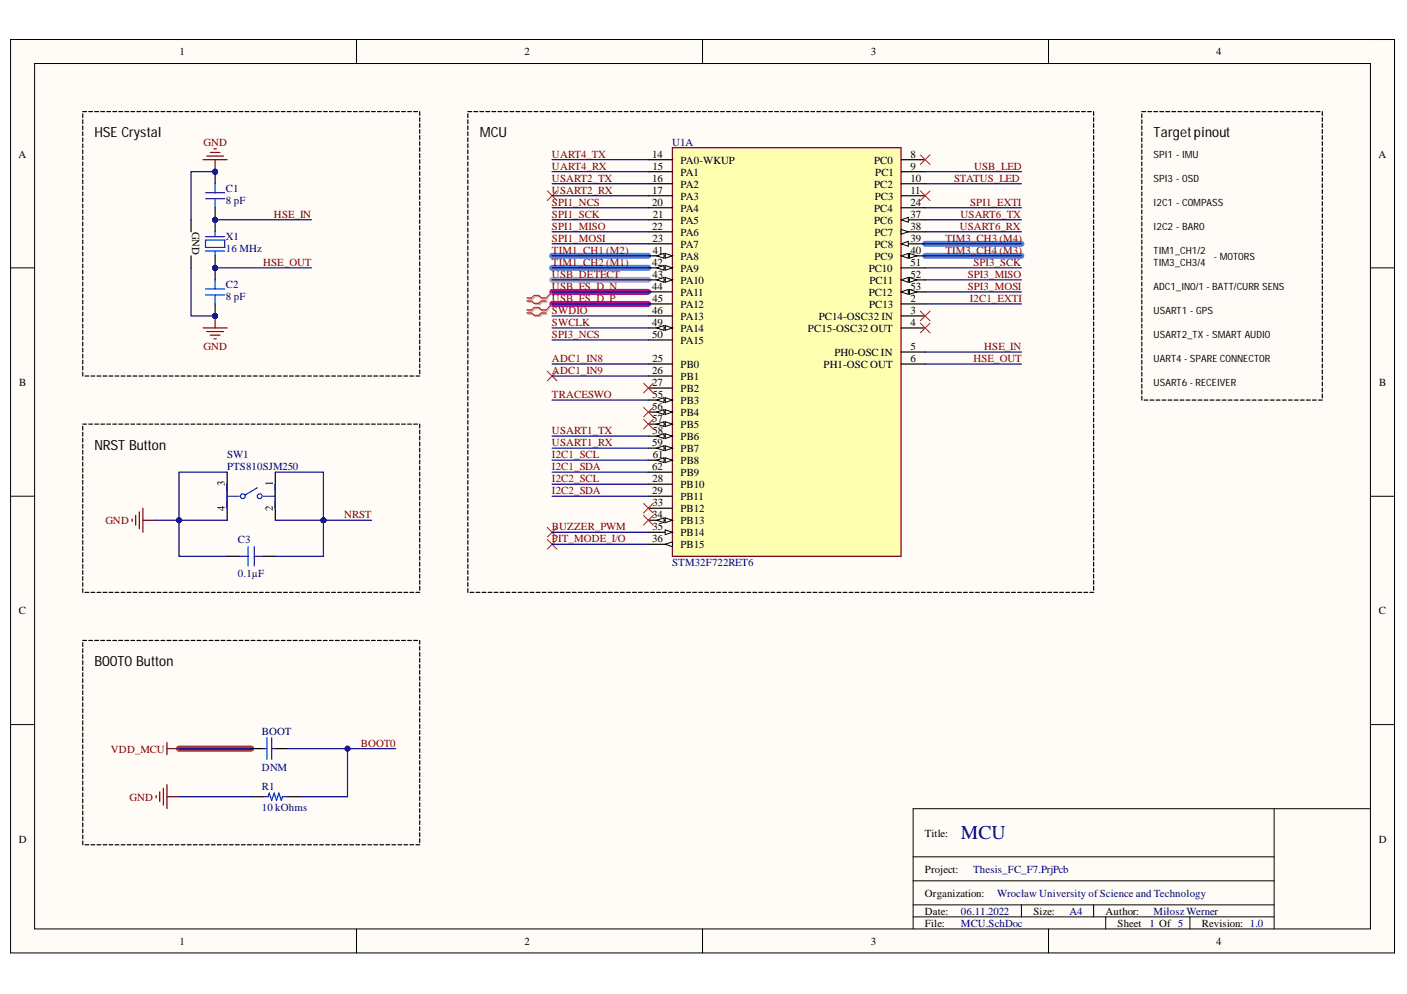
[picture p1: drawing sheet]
<svg xmlns="http://www.w3.org/2000/svg" width="297mm" height="210mm" viewBox="0 0 297 210" stroke-linecap="round" stroke-linejoin="round" font-family="sans-serif">
<defs><g id="words">
<text font-size="4.1" fill="#000080" x="202.9" y="177.2">MCU</text>
<g font-size="3">
<text x="20" y="29">HSE Crystal</text>
<text x="101.3" y="29">MCU</text>
<text x="243.6" y="29">Target pinout</text>
<text x="20" y="95">NRST Button</text>
<text x="20" y="140.7">BOOT0 Button</text>
</g>
<g font-size="2.3">
<text x="37.9" y="11.6">1</text>
<text x="110.7" y="11.6">2</text>
<text x="183.9" y="11.6">3</text>
<text x="256.7" y="11.6">4</text>
<text x="3.9" y="33.3">A</text>
<text x="137.7" y="33.3">14</text>
<text x="137.8" y="35.8">15</text>
<text x="143.7" y="34.5">PA0-WKUP</text>
<text x="184.5" y="34.5">PC0</text>
<text x="192.2" y="33.3">8</text>
<text x="192.2" y="35.8">9</text>
<text x="291" y="33.3">A</text>
<text x="137.7" y="38.3">16</text>
<text x="137.7" y="40.9">17</text>
<text x="143.7" y="37.1">PA1</text>
<text x="143.7" y="39.6">PA2</text>
<text x="184.5" y="39.6">PC2</text>
<text x="184.8" y="37.1">PC1</text>
<text x="192.2" y="38.3">10</text>
<text x="192.2" y="40.9">11</text>
<text x="137.7" y="43.4">20</text>
<text x="137.8" y="46">21</text>
<text x="143.7" y="42.1">PA3</text>
<text x="143.7" y="44.7">PA4</text>
<text x="143.7" y="47.2">PA5</text>
<text x="184.5" y="44.7">PC4</text>
<text x="184.5" y="47.2">PC6</text>
<text x="184.7" y="42.1">PC3</text>
<text x="192.2" y="43.4">24</text>
<text x="192.2" y="46">37</text>
<text x="40.6" y="48.9" transform="rotate(90 40.6 48.9)">GND</text>
<text x="137.7" y="48.5">22</text>
<text x="137.8" y="51">23</text>
<text x="137.8" y="53.6">41</text>
<text x="143.7" y="49.8">PA6</text>
<text x="143.7" y="52.3">PA7</text>
<text x="184.6" y="49.8">PC7</text>
<text x="184.6" y="52.3">PC8</text>
<text x="192.2" y="48.5">38</text>
<text x="192.2" y="51">39</text>
<text x="192.2" y="53.6">40</text>
<text x="137.7" y="56.1">42</text>
<text x="137.8" y="58.6">43</text>
<text x="143.7" y="54.8">PA8</text>
<text x="143.7" y="57.4">PA9</text>
<text x="143.7" y="59.9">PA10</text>
<text x="183.4" y="57.4">PC10</text>
<text x="183.6" y="59.9">PC11</text>
<text x="184.6" y="54.8">PC9</text>
<text x="192.2" y="56.1">51</text>
<text x="192.2" y="58.6">52</text>
<text x="137.7" y="61.2">44</text>
<text x="137.8" y="63.7">45</text>
<text x="143.7" y="62.4">PA11</text>
<text x="143.7" y="65">PA12</text>
<text x="183.4" y="62.4">PC12</text>
<text x="183.5" y="65">PC13</text>
<text x="192.2" y="61.2">53</text>
<text x="192.2" y="63.7">2</text>
<text x="137.7" y="66.2">46</text>
<text x="137.7" y="68.8">49</text>
<text x="137.7" y="71.3">50</text>
<text x="143.7" y="67.5">PA13</text>
<text x="143.7" y="70">PA14</text>
<text x="170.6" y="70">PC15-OSC32 OUT</text>
<text x="172.9" y="67.5">PC14-OSC32 IN</text>
<text x="192.2" y="66.2">3</text>
<text x="192.2" y="68.8">4</text>
<text x="137.8" y="76.4">25</text>
<text x="143.7" y="72.6">PA15</text>
<text x="143.7" y="77.6">PB0</text>
<text x="173.9" y="77.6">PH1-OSC OUT</text>
<text x="176.2" y="75.1">PH0-OSC IN</text>
<text x="192.2" y="73.8">5</text>
<text x="192.2" y="76.4">6</text>
<text x="4.1" y="81.4">B</text>
<text x="137.7" y="78.9">26</text>
<text x="137.7" y="81.4">27</text>
<text x="137.8" y="84">55</text>
<text x="143.7" y="80.2">PB1</text>
<text x="143.7" y="82.7">PB2</text>
<text x="291.2" y="81.4">B</text>
<text x="137.7" y="86.5">56</text>
<text x="137.7" y="89.1">57</text>
<text x="143.7" y="85.2">PB3</text>
<text x="143.7" y="87.8">PB4</text>
<text x="137.7" y="94.2">59</text>
<text x="137.8" y="91.7">58</text>
<text x="143.7" y="90.4">PB5</text>
<text x="143.7" y="92.9">PB6</text>
<text x="143.7" y="95.5">PB7</text>
<text x="137.7" y="99.3">62</text>
<text x="137.8" y="101.8">28</text>
<text x="137.8" y="96.7">61</text>
<text x="143.7" y="98">PB8</text>
<text x="143.7" y="100.5">PB9</text>
<text x="47.4" y="107.9" transform="rotate(-90 47.4 107.9)">4</text>
<text x="47.4" y="102.7" transform="rotate(-90 47.4 102.7)">3</text>
<text x="57.6" y="107.9" transform="rotate(-90 57.6 107.9)">2</text>
<text x="57.6" y="102.7" transform="rotate(-90 57.6 102.7)">1</text>
<text x="137.7" y="104.3">29</text>
<text x="137.8" y="106.9">33</text>
<text x="143.7" y="103.1">PB10</text>
<text x="143.7" y="105.6">PB11</text>
<text x="137.7" y="109.4">34</text>
<text x="137.8" y="111.9">35</text>
<text x="143.7" y="108.1">PB12</text>
<text x="143.7" y="110.7">PB13</text>
<text x="143.7" y="113.2">PB14</text>
<text x="137.7" y="114.5">36</text>
<text x="143.7" y="115.7">PB15</text>
<text x="4" y="129.7">C</text>
<text x="291.1" y="129.7">C</text>
<text x="4" y="177.9">D</text>
<text x="195.3" y="176.6">Title:</text>
<text x="291.1" y="177.9">D</text>
<text x="195.3" y="184.3">Project:</text>
<text x="195.3" y="189.3">Organization:</text>
<text x="195.3" y="193.1">Date:</text>
<text x="195.3" y="195.7">File:</text>
<text x="218.2" y="193.1">Size:</text>
<text x="233.4" y="193.1">Author:</text>
<text x="235.9" y="195.7">Sheet</text>
<text x="253.7" y="195.7">Revision: 1.0</text>
<text x="37.9" y="199.5">1</text>
<text x="110.7" y="199.5">2</text>
<text x="183.9" y="199.5">3</text>
<text x="256.7" y="199.5">4</text>
</g>
<g font-size="2.3" fill="#800000">
<text x="43" y="30.7">GND</text>
<text x="116.5" y="35.8">UART4_RX</text>
<text x="116.5" y="33.3">UART4_TX</text>
<text x="205.7" y="35.8">USB_LED</text>
<text x="116.5" y="40.9">USART2_RX</text>
<text x="116.5" y="38.3">USART2_TX</text>
<text x="201.4" y="38.3">STATUS_LED</text>
<text x="57.8" y="46">HSE_IN</text>
<text x="116.5" y="46">SPI1_SCK</text>
<text x="116.5" y="43.4">SPI1_NCS</text>
<text x="202.8" y="46">USART6_TX</text>
<text x="204.8" y="43.4">SPI1_EXTI</text>
<text x="116.5" y="53.6">TIM1_CH1 (M2)</text>
<text x="116.5" y="51">SPI1_MOSI</text>
<text x="116.5" y="48.5">SPI1_MISO</text>
<text x="199.6" y="51">TIM3_CH3 (M4)</text>
<text x="199.6" y="53.6">TIM3_CH4 (M3)</text>
<text x="202.6" y="48.5">USART6_RX</text>
<text x="55.6" y="56.1">HSE_OUT</text>
<text x="116.5" y="56.1">TIM1_CH2 (M1)</text>
<text x="116.5" y="58.6">USB_DETECT</text>
<text x="204.3" y="58.6">SPI3_MISO</text>
<text x="205.5" y="56.1">SPI3_SCK</text>
<text x="116.5" y="63.7">USB_FS_D_P</text>
<text x="116.5" y="61.2">USB_FS_D_N</text>
<text x="204.3" y="61.2">SPI3_MOSI</text>
<text x="204.7" y="63.7">I2C1_EXTI</text>
<text x="116.5" y="71.3">SPI3_NCS</text>
<text x="116.5" y="68.8">SWCLK</text>
<text x="116.5" y="66.2">SWDIO</text>
<text x="43" y="73.8">GND</text>
<text x="116.5" y="76.4">ADC1_IN8</text>
<text x="205.5" y="76.4">HSE_OUT</text>
<text x="207.8" y="73.8">HSE_IN</text>
<text x="116.5" y="84">TRACESWO</text>
<text x="116.5" y="78.9">ADC1_IN9</text>
<text x="116.5" y="94.2">USART1_RX</text>
<text x="116.5" y="91.7">USART1_TX</text>
<text x="116.5" y="99.3">I2C1_SDA</text>
<text x="116.5" y="96.7">I2C1_SCL</text>
<text x="116.5" y="101.8">I2C2_SCL</text>
<text x="116.5" y="104.3">I2C2_SDA</text>
<text x="22.2" y="110.7">GND</text>
<text x="72.6" y="109.4">NRST</text>
<text x="116.5" y="111.9">BUZZER_PWM</text>
<text x="116.5" y="114.5">PIT_MODE_I/O</text>
<text x="23.4" y="158.9">VDD_MCU</text>
<text x="76.2" y="157.6">BOOT0</text>
<text x="27.3" y="169">GND</text>
</g>
<g font-size="2.3" fill="#000080">
<text x="141.9" y="30.7">U1A</text>
<text x="47.7" y="40.6">C1</text>
<text x="47.7" y="43.2">8 pF</text>
<text x="47.7" y="50.8">X1</text>
<text x="47.7" y="53.3">16 MHz</text>
<text x="47.7" y="63.4">8 pF</text>
<text x="47.7" y="60.9">C2</text>
<text x="48" y="96.7">SW1</text>
<text x="48" y="99.3">PTS810SJM250</text>
<text x="50.2" y="114.7">C3</text>
<text x="141.9" y="119.5">STM32F722RET6</text>
<text x="50.2" y="121.8">0.1µF</text>
<text x="55.3" y="155.1">BOOT</text>
<text x="55.3" y="166.8">R1</text>
<text x="55.3" y="162.7">DNM</text>
<text x="55.3" y="171.3">10 kOhms</text>
<text x="205.4" y="184.3">Thesis_FC_F7.PrjPcb</text>
<text x="210.5" y="189.3">Wrocław University ofScience and Technology</text>
<text x="202.9" y="193.1">06.11.2022</text>
<text x="202.9" y="195.7">MCU.SchDoc</text>
<text x="225.8" y="193.1">A4</text>
<text x="242.7" y="195.7">1 Of 5</text>
<text x="243.6" y="193.1">Miłosz Werner</text>
</g>
<g font-size="2.1">
<text x="243.6" y="33.3">SPI1 - IMU</text>
<text x="243.6" y="38.3">SPI3 - OSD</text>
<text x="243.6" y="43.4">I2C1 - COMPASS</text>
<text x="243.6" y="53.6">TIM1_CH1/2</text>
<text x="243.6" y="48.5">I2C2 - BARO</text>
<text x="243.6" y="56.1">TIM3_CH3/4</text>
<text x="256.2" y="54.8">- MOTORS</text>
<text x="243.6" y="61.2">ADC1_IN0/1 - BATT/CURR SENS</text>
<text x="243.6" y="66.2">USART1 - GPS</text>
<text x="243.6" y="71.3">USART2_TX - SMART AUDIO</text>
<text x="243.6" y="76.4">UART4 - SPARE CONNECTOR</text>
<text x="243.6" y="81.5">USART6 - RECEIVER</text>
</g>
</g></defs>
<path d="M2.2 8.3h292.2v192.9h-292.2z" fill-rule="evenodd" fill="#fffcf8"/>
<path d="M2.2 8.3h292.2v192.9h-292.2z" fill="none" stroke="#000" stroke-width=".21"/>
<path d="M7.3 13.4h282v182.8h-282z" fill-rule="evenodd" fill="#fffcf8"/>
<g fill="none" stroke="#000" stroke-width=".21">
<path d="M2.2 8.3h5.1M7.3 13.4h282v182.8h-282zM75.3 8.3v5.1M148.3 8.3v5.1M221.4 8.3v5.1M289.3 8.3h5.1v5.1M2.2 56.6h5.1M289.3 56.6h5.1M2.2 104.8h5.1M289.3 104.8h5.1M2.2 153h5.1M289.3 153h5.1"/>
<path d="M269 170.8v25.4M289.3 170.8h-96.5v25.4M75.3 196.2v5M148.3 196.2v5M192.8 191.1h76.2M192.8 193.6h76.2M192.8 180.9h76.2M192.8 186h76.2M215.6 191.1v2.5M221.4 196.2v5M230.9 191.1v2.5M233.4 193.6v2.6"/>
<path d="M251.2 193.6v2.6M294.4 196.2v5"/>
</g>
<path d="M37.8 158.1h15.2" fill="none" stroke="#f00" stroke-width="1.3"/>
<path d="M116.6 64.2h20.3M116.6 61.6h20.3" fill="none" stroke="#90f" stroke-width="1.3"/>
<path d="M116.6 56.6h20.3M116.6 54h20.3M195.3 54h20.3M195.3 51.5h20.3" fill="none" stroke="#4a86e8" stroke-width="1.3"/>
<path d="M116.6 59.1h20.3" fill="none" stroke="#b4a7d6" stroke-width="1.3"/>
<path d="M142 31.2h48.2v86.3h-48.2z" fill-rule="evenodd" fill="#ffffb0"/>
<path d="M142 31.2h48.2v86.3h-48.2z" fill="none" stroke="#800000" stroke-width=".25"/>
<path d="M190.2 33.7h5.1M190.2 36.3h5.1M190.2 38.8h5.1M190.2 41.3h5.1M190.2 43.9h5.1M190.2 46.4h5.1" fill="none" stroke="#000" stroke-width=".25"/>
<path d="M190.2 46.4l1.6-.5v1z" fill="#f8fcff"/>
<path d="M190.2 46.4l1.6-.5v1z" fill="none" stroke="#000" stroke-width=".21"/>
<path d="M190.2 48.9h5.1" fill="none" stroke="#000" stroke-width=".25"/>
<path d="M190.2 48.4l1.6 .5-1.6 .6z" fill="#f8fcff"/>
<path d="M190.2 48.4l1.6 .5-1.6 .6z" fill="none" stroke="#000" stroke-width=".21"/>
<path d="M190.2 51.5h5.1" fill="none" stroke="#000" stroke-width=".25"/>
<path d="M190.2 51.5l1.6-.5v1z" fill="#f8fcff"/>
<path d="M190.2 51.5l1.6-.5v1z" fill="none" stroke="#000" stroke-width=".21"/>
<path d="M190.2 54h5.1" fill="none" stroke="#000" stroke-width=".25"/>
<path d="M190.2 54l1.6-.5v1z" fill="#f8fcff"/>
<path d="M190.2 54l1.6-.5v1z" fill="none" stroke="#000" stroke-width=".21"/>
<path d="M192 53.5l1.5 .5-1.5 .5z" fill="#f8fcff"/>
<path d="M192 53.5l1.5 .5-1.5 .5z" fill="none" stroke="#000" stroke-width=".21"/>
<path d="M190.2 56.6h5.1M190.2 59.1h5.1" fill="none" stroke="#000" stroke-width=".25"/>
<path d="M190.2 59.1l1.6-.5v1z" fill="#f8fcff"/>
<path d="M190.2 59.1l1.6-.5v1z" fill="none" stroke="#000" stroke-width=".21"/>
<path d="M192 58.6l1.5 .5-1.5 .5z" fill="#f8fcff"/>
<path d="M192 58.6l1.5 .5-1.5 .5z" fill="none" stroke="#000" stroke-width=".21"/>
<path d="M190.2 61.6h5.1" fill="none" stroke="#000" stroke-width=".25"/>
<path d="M190.2 61.6l1.6-.5v1.1z" fill="#f8fcff"/>
<path d="M190.2 61.6l1.6-.5v1.1z" fill="none" stroke="#000" stroke-width=".21"/>
<path d="M192 61.1l1.5 .5-1.5 .6z" fill="#f8fcff"/>
<path d="M192 61.1l1.5 .5-1.5 .6z" fill="none" stroke="#000" stroke-width=".21"/>
<g fill="none" stroke="#000" stroke-width=".25">
<path d="M136.9 33.7h5.1M136.9 36.3h5.1M136.9 38.8h5.1M136.9 41.3h5.1M136.9 43.9h5.1M136.9 46.4h5.1M136.9 48.9h5.1M136.9 51.5h5.1M136.9 54h5.1M190.2 64.2h5.1M190.2 66.7h5.1M190.2 69.3h5.1"/>
<path d="M190.2 74.3h5.1M190.2 76.9h5.1"/>
</g>
<path d="M140.4 53.5l1.6 .5-1.6 .5z" fill="#f8fcff"/>
<path d="M140.4 53.5l1.6 .5-1.6 .5z" fill="none" stroke="#000" stroke-width=".21"/>
<path d="M138.7 54l1.5-.5v1z" fill="#f8fcff"/>
<path d="M138.7 54l1.5-.5v1z" fill="none" stroke="#000" stroke-width=".21"/>
<path d="M136.9 56.6h5.1" fill="none" stroke="#000" stroke-width=".25"/>
<path d="M140.4 56.1l1.6 .5-1.6 .5z" fill="#f8fcff"/>
<path d="M140.4 56.1l1.6 .5-1.6 .5z" fill="none" stroke="#000" stroke-width=".21"/>
<path d="M138.7 56.6l1.5-.5v1z" fill="#f8fcff"/>
<path d="M138.7 56.6l1.5-.5v1z" fill="none" stroke="#000" stroke-width=".21"/>
<path d="M136.9 59.1h5.1" fill="none" stroke="#000" stroke-width=".25"/>
<path d="M140.4 58.6l1.6 .5-1.6 .5z" fill="#f8fcff"/>
<path d="M140.4 58.6l1.6 .5-1.6 .5z" fill="none" stroke="#000" stroke-width=".21"/>
<path d="M138.7 59.1l1.5-.5v1z" fill="#f8fcff"/>
<path d="M138.7 59.1l1.5-.5v1z" fill="none" stroke="#000" stroke-width=".21"/>
<path d="M136.9 61.6h5.1M136.9 64.2h5.1M136.9 66.7h5.1M136.9 69.3h5.1" fill="none" stroke="#000" stroke-width=".25"/>
<path d="M140.4 68.7l1.6 .6-1.6 .5z" fill="#f8fcff"/>
<path d="M140.4 68.7l1.6 .6-1.6 .5z" fill="none" stroke="#000" stroke-width=".21"/>
<path d="M138.7 69.3l1.5-.6v1.1z" fill="#f8fcff"/>
<path d="M138.7 69.3l1.5-.6v1.1z" fill="none" stroke="#000" stroke-width=".21"/>
<path d="M136.9 71.8h5.1M136.9 76.9h5.1M136.9 79.4h5.1M136.9 81.9h5.1M136.9 84.5h5.1" fill="none" stroke="#000" stroke-width=".25"/>
<path d="M140.4 84l1.6 .5-1.6 .5z" fill="#f8fcff"/>
<path d="M140.4 84l1.6 .5-1.6 .5z" fill="none" stroke="#000" stroke-width=".21"/>
<path d="M138.7 84.5l1.5-.5v1z" fill="#f8fcff"/>
<path d="M138.7 84.5l1.5-.5v1z" fill="none" stroke="#000" stroke-width=".21"/>
<path d="M136.9 87h5.1" fill="none" stroke="#000" stroke-width=".25"/>
<path d="M140.4 86.5l1.6 .5-1.6 .5z" fill="#f8fcff"/>
<path d="M140.4 86.5l1.6 .5-1.6 .5z" fill="none" stroke="#000" stroke-width=".21"/>
<path d="M138.7 87l1.5-.5v1z" fill="#f8fcff"/>
<path d="M138.7 87l1.5-.5v1z" fill="none" stroke="#000" stroke-width=".21"/>
<path d="M136.9 89.6h5.1" fill="none" stroke="#000" stroke-width=".25"/>
<path d="M140.4 89l1.6 .6-1.6 .5z" fill="#f8fcff"/>
<path d="M140.4 89l1.6 .6-1.6 .5z" fill="none" stroke="#000" stroke-width=".21"/>
<path d="M138.7 89.6l1.5-.6v1.1z" fill="#f8fcff"/>
<path d="M138.7 89.6l1.5-.6v1.1z" fill="none" stroke="#000" stroke-width=".21"/>
<path d="M136.9 92.1h5.1" fill="none" stroke="#000" stroke-width=".25"/>
<path d="M140.4 91.6l1.6 .5-1.6 .5z" fill="#f8fcff"/>
<path d="M140.4 91.6l1.6 .5-1.6 .5z" fill="none" stroke="#000" stroke-width=".21"/>
<path d="M138.7 92.1l1.5-.5v1z" fill="#f8fcff"/>
<path d="M138.7 92.1l1.5-.5v1z" fill="none" stroke="#000" stroke-width=".21"/>
<path d="M136.9 94.6h5.1" fill="none" stroke="#000" stroke-width=".25"/>
<path d="M140.4 94.1l1.6 .5-1.6 .5z" fill="#f8fcff"/>
<path d="M140.4 94.1l1.6 .5-1.6 .5z" fill="none" stroke="#000" stroke-width=".21"/>
<path d="M138.7 94.6l1.5-.5v1z" fill="#f8fcff"/>
<path d="M138.7 94.6l1.5-.5v1z" fill="none" stroke="#000" stroke-width=".21"/>
<path d="M136.9 97.2h5.1" fill="none" stroke="#000" stroke-width=".25"/>
<path d="M140.4 96.7l1.6 .5-1.6 .5z" fill="#f8fcff"/>
<path d="M140.4 96.7l1.6 .5-1.6 .5z" fill="none" stroke="#000" stroke-width=".21"/>
<path d="M138.7 97.2l1.5-.5v1z" fill="#f8fcff"/>
<path d="M138.7 97.2l1.5-.5v1z" fill="none" stroke="#000" stroke-width=".21"/>
<path d="M136.9 99.7h5.1M136.9 102.2h5.1M136.9 104.8h5.1M136.9 107.3h5.1M136.9 109.9h5.1" fill="none" stroke="#000" stroke-width=".25"/>
<path d="M140.4 109.4l1.6 .5-1.6 .5z" fill="#f8fcff"/>
<path d="M140.4 109.4l1.6 .5-1.6 .5z" fill="none" stroke="#000" stroke-width=".21"/>
<path d="M138.7 109.9l1.5-.5v1z" fill="#f8fcff"/>
<path d="M138.7 109.9l1.5-.5v1z" fill="none" stroke="#000" stroke-width=".21"/>
<path d="M136.9 112.4h5.1" fill="none" stroke="#000" stroke-width=".25"/>
<path d="M140.4 111.9l1.6 .5-1.6 .5z" fill="#f8fcff"/>
<path d="M140.4 111.9l1.6 .5-1.6 .5z" fill="none" stroke="#000" stroke-width=".21"/>
<path d="M136.9 114.9h5.1" fill="none" stroke="#000" stroke-width=".25"/>
<path d="M140.4 114.9l1.6-.5v1z" fill="#f8fcff"/>
<path d="M140.4 114.9l1.6-.5v1z" fill="none" stroke="#000" stroke-width=".21"/>
<circle cx="45.4" cy="46.4" r=".51" fill="#000080"/>
<circle cx="45.4" cy="46.4" r=".51" fill="none" stroke="#000080" stroke-width=".21"/>
<circle cx="45.4" cy="56.6" r=".51" fill="#000080"/>
<circle cx="45.4" cy="56.6" r=".51" fill="none" stroke="#000080" stroke-width=".21"/>
<path d="M45.4 46.4v2.5" fill="none" stroke="#000" stroke-width=".25"/>
<circle cx="45.4" cy="46.4" r=".51" fill="#000080"/>
<circle cx="45.4" cy="46.4" r=".51" fill="none" stroke="#000080" stroke-width=".21"/>
<path d="M45.4 54v2.6" fill="none" stroke="#000" stroke-width=".25"/>
<circle cx="45.4" cy="56.6" r=".51" fill="#000080"/>
<circle cx="45.4" cy="56.6" r=".51" fill="none" stroke="#000080" stroke-width=".21"/>
<path d="M43.4 53h4M43.4 50h4M43.4 50.7h4v1.5h-4zM45.4 48.9v1.1M45.4 53v1" fill="none" stroke="#00f" stroke-width=".25"/>
<g fill="none" stroke="#000" stroke-width=".25">
<path d="M17.5 24v.8M17.5 25.3v.8M17.5 26.6v.8M17.5 27.8v.8M17.5 29.1v.8M17.5 30.4v.8M17.5 31.7v.7M17.5 32.9v.8M17.5 34.2v.8M17.5 35.5v.8M17.5 36.7v.8M17.5 38v.8"/>
<path d="M17.5 39.3v.8M17.5 23.6h.8M18.7 23.6h.8M20 23.6h.8M21.3 23.6h.8M22.5 23.6h.8M23.8 23.6h.8M25.1 23.6h.8M26.4 23.6h.8M27.6 23.6h.8M28.9 23.6h.8M30.2 23.6h.8"/>
<path d="M31.4 23.6h.8M32.7 23.6h.8M34 23.6h.8M35.3 23.6h.7M36.5 23.6h.8M37.8 23.6h.8M39.1 23.6h.8M40.3 23.6h.8M41.6 23.6h.8M42.9 23.6h.8M44.1 23.6h.8M45.4 23.6h.8"/>
<path d="M46.7 23.6h.8M48 23.6h.7M49.2 23.6h.8M50.5 23.6h.8M51.8 23.6h.8M53 23.6h.8M54.3 23.6h.8M55.6 23.6h.8M56.8 23.6h.8M58.1 23.6h.8M59.4 23.6h.8M60.7 23.6h.8"/>
<path d="M61.9 23.6h.8M63.2 23.6h.8M64.5 23.6h.8M65.7 23.6h.8M67 23.6h.8M68.3 23.6h.8M69.6 23.6h.7M70.8 23.6h.8M72.1 23.6h.8M73.4 23.6h.8M74.6 23.6h.8M75.9 23.6h.8"/>
<path d="M77.2 23.6h.8M78.4 23.6h.8M79.7 23.6h.8M81 23.6h.8M82.3 23.6h.7M83.5 23.6h.8M84.8 23.6h.8M86.1 23.6h.8M87.3 23.6h.8M88.6 23.6v.8M88.6 24.8v.8M88.6 26.1v.8"/>
<path d="M88.6 27.4v.8M88.6 28.6v.8M88.6 29.9v.8M88.6 31.2v.8M88.6 32.4v.8M88.6 33.7v.8M88.6 35v.8M88.6 36.3v.8M88.6 37.5v.8M88.6 38.8v.8M17.5 40.5v.8M17.5 41.8v.8"/>
<path d="M17.5 43.1v.8M17.5 44.4v.7M17.5 45.6v.8M17.5 46.9v.8M17.5 48.2v.7M17.5 49.4v.8M17.5 50.7v.8M17.5 52v.8M17.5 53.2v.8M17.5 54.5v.8M17.5 55.8v.8M17.5 57v.8"/>
<path d="M17.5 58.3v.8M17.5 59.6v.8M40.3 46.4v2.5M40.3 54v2.6M88.6 40.1v.8M88.6 41.3v.8M88.6 42.6v.8M88.6 43.9v.8M88.6 45.1v.8M88.6 46.4v.8M88.6 47.7v.8M88.6 48.9v.8"/>
<path d="M88.6 50.2v.8M88.6 51.5v.8M88.6 52.8v.7M88.6 54v.8M88.6 55.3v.8M88.6 56.6v.8M88.6 57.8v.8M88.6 59.1v.8M17.5 60.8v.8M17.5 62.1v.8M17.5 63.4v.8M17.5 64.7v.7"/>
<path d="M17.5 65.9v.8M17.5 67.2v.8M17.5 68.5v.8M17.5 69.7v.8M17.5 71v.8M17.5 72.3v.8M17.5 73.5v.8M17.5 74.8v.8M17.5 76.1v.8M17.5 77.3v.8M17.5 78.6v.8M17.9 79.4h.8"/>
<path d="M19.2 79.4h.8M20.5 79.4h.8M21.8 79.4h.7M23 79.4h.8M24.3 79.4h.8M25.6 79.4h.8M26.8 79.4h.8M28.1 79.4h.8M29.4 79.4h.8M30.6 79.4h.8M31.9 79.4h.8M33.2 79.4h.8"/>
<path d="M34.5 79.4h.8M35.7 79.4h.8M37 79.4h.8M38.3 79.4h.8M39.5 79.4h.8M40.8 79.4h.8M42.1 79.4h.8M43.4 79.4h.7M44.6 79.4h.8M45.9 79.4h.8M47.2 79.4h.8M48.4 79.4h.8"/>
<path d="M49.7 79.4h.8M51 79.4h.8M52.2 79.4h.8M53.5 79.4h.8M54.8 79.4h.8M56.1 79.4h.7M57.3 79.4h.8M58.6 79.4h.8M59.9 79.4h.8M61.1 79.4h.8M62.4 79.4h.8M63.7 79.4h.8"/>
<path d="M64.9 79.4h.8M66.2 79.4h.8M67.5 79.4h.8M68.8 79.4h.8M70 79.4h.8M71.3 79.4h.8M72.6 79.4h.8M73.8 79.4h.8M75.1 79.4h.8M76.4 79.4h.8M77.6 79.4h.8M78.9 79.4h.8"/>
<path d="M80.2 79.4h.8M81.5 79.4h.8M82.7 79.4h.8M84 79.4h.8M85.3 79.4h.8M86.5 79.4h.8M87.8 79.4h.8M88.6 60.4v.8M88.6 61.6v.8M88.6 62.9v.8M88.6 64.2v.8M88.6 65.4v.8"/>
<path d="M88.6 66.7v.8M88.6 68v.8M88.6 69.3v.7M88.6 70.5v.8M88.6 71.8v.8M88.6 73.1v.8M88.6 74.3v.8M88.6 75.6v.8M88.6 76.9v.8M88.6 78.1v.8"/>
</g>
<path d="M42.9 69.3h5.1M43.6 70h3.6M44.4 70.8h2M45.2 71.5h.5M45.4 66.7v2.6" fill="none" stroke="#800000" stroke-width=".25"/>
<circle cx="45.4" cy="66.7" r=".51" fill="#000080"/>
<circle cx="45.4" cy="66.7" r=".51" fill="none" stroke="#000080" stroke-width=".21"/>
<path d="M42.9 33.7h5.1M43.6 33h3.6M44.4 32.2h2M45.2 31.4h.5M45.4 33.7v2.6" fill="none" stroke="#800000" stroke-width=".25"/>
<circle cx="45.4" cy="36.3" r=".51" fill="#000080"/>
<circle cx="45.4" cy="36.3" r=".51" fill="none" stroke="#000080" stroke-width=".21"/>
<circle cx="45.4" cy="46.4" r=".51" fill="#000080"/>
<circle cx="45.4" cy="46.4" r=".51" fill="none" stroke="#000080" stroke-width=".21"/>
<circle cx="45.4" cy="36.3" r=".51" fill="#000080"/>
<circle cx="45.4" cy="36.3" r=".51" fill="none" stroke="#000080" stroke-width=".21"/>
<path d="M45.4 43.9v2.5" fill="none" stroke="#000" stroke-width=".25"/>
<circle cx="45.4" cy="46.4" r=".51" fill="#000080"/>
<circle cx="45.4" cy="46.4" r=".51" fill="none" stroke="#000080" stroke-width=".21"/>
<path d="M45.4 36.3v2.5" fill="none" stroke="#000" stroke-width=".25"/>
<circle cx="45.4" cy="36.3" r=".51" fill="#000080"/>
<circle cx="45.4" cy="36.3" r=".51" fill="none" stroke="#000080" stroke-width=".21"/>
<path d="M45.4 38.8v1.9M43.4 40.7h4M43.4 42h4M45.4 42v1.9" fill="none" stroke="#00f" stroke-width=".25"/>
<circle cx="45.4" cy="66.7" r=".51" fill="#000080"/>
<circle cx="45.4" cy="66.7" r=".51" fill="none" stroke="#000080" stroke-width=".21"/>
<circle cx="45.4" cy="56.6" r=".51" fill="#000080"/>
<circle cx="45.4" cy="56.6" r=".51" fill="none" stroke="#000080" stroke-width=".21"/>
<path d="M45.4 64.2v2.5" fill="none" stroke="#000" stroke-width=".25"/>
<circle cx="45.4" cy="66.7" r=".51" fill="#000080"/>
<circle cx="45.4" cy="66.7" r=".51" fill="none" stroke="#000080" stroke-width=".21"/>
<path d="M45.4 56.6v2.5" fill="none" stroke="#000" stroke-width=".25"/>
<circle cx="45.4" cy="56.6" r=".51" fill="#000080"/>
<circle cx="45.4" cy="56.6" r=".51" fill="none" stroke="#000080" stroke-width=".21"/>
<g fill="none" stroke="#00f" stroke-width=".25">
<path d="M45.4 59.1v1.9M43.4 61h4M43.4 62.3h4M45.4 62.3v1.9M48 104.8h2.5M48 102.2v5.1M50.5 117.5h1.9M52.4 115.4v4.1M53.7 117.5h1.9M53.7 115.4v4.1M54.3 103l-2.5 1.5M55.6 104.8h2.5"/>
<path d="M58.1 102.2v5.1M55.6 158.1h.7M56.3 155.8v4.6M57.4 158.1h.7M57.4 155.8v4.6M55.6 168.2h1l.2-.7 .6 1.5 .5-1.5 .5 1.5 .5-1.5 .5 1.5 .2-.8h1.1"/>
<circle cx="51.3" cy="104.8" r=".51"/>
<circle cx="54.8" cy="104.8" r=".51"/>
</g>
<g fill="none" stroke="#000" stroke-width=".25">
<path d="M98.8 24v.8M98.8 25.3v.8M98.8 26.6v.8M98.8 27.8v.8M98.8 29.1v.8M98.8 30.4v.8M98.8 31.7v.7M98.8 32.9v.8M98.8 34.2v.8M98.8 35.5v.8M98.8 36.7v.8M98.8 38v.8"/>
<path d="M98.8 39.3v.8M98.8 23.6h.8M100 23.6h.8M101.3 23.6h.8M102.6 23.6h.8M103.8 23.6h.8M105.1 23.6h.8M106.4 23.6h.8M107.7 23.6h.8M108.9 23.6h.8M110.2 23.6h.8M111.5 23.6h.8"/>
<path d="M112.7 23.6h.8M114 23.6h.8M115.3 23.6h.8M116.6 23.6h.7M117.8 23.6h.8M119.1 23.6h.8M120.4 23.6h.8M121.6 23.6h.8M122.9 23.6h.8M124.2 23.6h.8M125.4 23.6h.8M126.7 23.6h.8"/>
<path d="M128 23.6h.8M129.3 23.6h.7M130.5 23.6h.8M131.8 23.6h.8M133.1 23.6h.8M134.3 23.6h.8M135.6 23.6h.8M136.9 23.6h.8M138.1 23.6h.8M139.4 23.6h.8M140.7 23.6h.8M142 23.6h.8"/>
<path d="M143.2 23.6h.8M144.5 23.6h.8M145.8 23.6h.8M147 23.6h.8M148.3 23.6h.8M149.6 23.6h.8M150.8 23.6h.8M152.1 23.6h.8M153.4 23.6h.8M154.7 23.6h.8M155.9 23.6h.8M157.2 23.6h.8"/>
<path d="M158.5 23.6h.8M159.7 23.6h.8M161 23.6h.8M162.3 23.6h.8M163.6 23.6h.7M164.8 23.6h.8M166.1 23.6h.8M167.4 23.6h.8M168.6 23.6h.8M169.9 23.6h.8M171.2 23.6h.8M172.4 23.6h.8"/>
<path d="M173.7 23.6h.8M175 23.6h.8M176.3 23.6h.8M177.5 23.6h.8M178.8 23.6h.8M180.1 23.6h.8M181.3 23.6h.8M182.6 23.6h.8M183.9 23.6h.8M185.2 23.6h.7M186.4 23.6h.8M187.7 23.6h.8"/>
<path d="M189 23.6h.8M190.2 23.6h.8M191.5 23.6h.8M192.8 23.6h.8M194 23.6h.8M195.3 23.6h.8M196.6 23.6h.8M197.9 23.6h.8M199.1 23.6h.8M200.4 23.6h.8M201.7 23.6h.8M202.9 23.6h.8"/>
<path d="M204.2 23.6h.8M205.5 23.6h.8M206.7 23.6h.8M208 23.6h.8M209.3 23.6h.8M210.6 23.6h.8M211.8 23.6h.8M213.1 23.6h.8M214.4 23.6h.8M215.6 23.6h.8M216.9 23.6h.8M218.2 23.6h.8"/>
<path d="M219.5 23.6h.7M220.7 23.6h.8M222 23.6h.8M223.3 23.6h.8M224.5 23.6h.8M225.8 23.6h.8M227.1 23.6h.8M228.3 23.6h.8M229.6 23.6h.8M230.9 23.6v.8M230.9 24.8v.8M230.9 26.1v.8"/>
<path d="M230.9 27.4v.8M230.9 28.6v.8M230.9 29.9v.8M230.9 31.2v.8M230.9 32.5v.7M230.9 33.7v.8M230.9 35v.8M230.9 36.3v.8M230.9 37.5v.8M230.9 38.8v.8M241.1 23.6h.7M241.1 24v.8"/>
<path d="M241.1 25.3v.8M241.1 26.6v.8M241.1 27.8v.8M241.1 29.1v.8M241.1 30.4v.8M241.1 31.7v.8M241.1 32.9v.8M241.1 34.2v.8M241.1 35.5v.8M241.1 36.7v.8M241.1 38v.8M241.1 39.3v.8"/>
<path d="M242.3 23.6h.8M243.6 23.6h.8M244.9 23.6h.7M246.1 23.6h.8M247.4 23.6h.8M248.7 23.6h.8M249.9 23.6h.8M251.2 23.6h.8M252.5 23.6h.8M253.7 23.6h.8M255 23.6h.8M256.3 23.6h.8"/>
<path d="M257.6 23.6h.8M258.8 23.6h.8M260.1 23.6h.8M261.4 23.6h.8M262.6 23.6h.8M263.9 23.6h.8M265.2 23.6h.8M266.5 23.6h.7M267.7 23.6h.8M269 23.6h.8M270.3 23.6h.8M271.5 23.6h.8"/>
<path d="M272.8 23.6h.8M274.1 23.6h.8M275.3 23.6h.8M276.6 23.6h.8M277.9 23.6h.8M279.2 23.6v.8M279.2 24.8v.8M279.2 26.1v.8M279.2 27.4v.8M279.2 28.6v.8M279.2 29.9v.8M279.2 31.2v.8"/>
<path d="M279.2 32.5v.7M279.2 33.7v.8M279.2 35v.8M279.2 36.3v.8M279.2 37.5v.8M279.2 38.8v.8M98.8 40.5v.8M98.8 41.8v.8M98.8 43.1v.8M98.8 44.4v.7M98.8 45.6v.8M98.8 46.9v.8"/>
<path d="M98.8 48.2v.7M98.8 49.4v.8M98.8 50.7v.8M98.8 52v.8M98.8 53.2v.8M98.8 54.5v.8M98.8 55.8v.8M98.8 57v.8M98.8 58.3v.8M98.8 59.6v.8M230.9 40.1v.8M230.9 41.3v.8"/>
<path d="M230.9 42.6v.8M230.9 43.9v.8M230.9 45.1v.8M230.9 46.4v.8M230.9 47.7v.8M230.9 48.9v.8M230.9 50.2v.8M230.9 51.5v.8M230.9 52.8v.8M230.9 54v.8M230.9 55.3v.8M230.9 56.6v.8"/>
<path d="M230.9 57.8v.8M230.9 59.1v.8M241.1 40.5v.8M241.1 41.8v.8M241.1 43.1v.8M241.1 44.4v.7M241.1 45.6v.8M241.1 46.9v.8M241.1 48.2v.7M241.1 49.4v.8M241.1 50.7v.8M241.1 52v.8"/>
<path d="M241.1 53.2v.8M241.1 54.5v.8M241.1 55.8v.8M241.1 57v.8M241.1 58.3v.8M241.1 59.6v.8M279.2 40.1v.8M279.2 41.3v.8M279.2 42.6v.8M279.2 43.9v.8M279.2 45.1v.8M279.2 46.4v.8"/>
<path d="M279.2 47.7v.8M279.2 48.9v.8M279.2 50.2v.8M279.2 51.5v.8M279.2 52.8v.8M279.2 54v.8M279.2 55.3v.8M279.2 56.6v.8M279.2 57.8v.8M279.2 59.1v.8M98.8 60.8v.8M98.8 62.1v.8"/>
<path d="M98.8 63.4v.8M98.8 64.7v.7M98.8 65.9v.8M98.8 67.2v.8M98.8 68.5v.8M98.8 69.7v.8M98.8 71v.8M98.8 72.3v.8M98.8 73.5v.8M98.8 74.8v.8M98.8 76.1v.8M98.8 77.3v.8"/>
<path d="M98.8 78.6v.8M98.8 79.9v.8M230.9 60.4v.8M230.9 61.6v.8M230.9 62.9v.8M230.9 64.2v.8M230.9 65.4v.8M230.9 66.7v.8M230.9 68v.8M230.9 69.3v.7M230.9 70.5v.8M230.9 71.8v.8"/>
<path d="M230.9 73.1v.8M230.9 74.3v.8M230.9 75.6v.8M230.9 76.9v.8M230.9 78.1v.8M230.9 79.4v.8M241.1 60.9v.7M241.1 62.1v.8M241.1 63.4v.8M241.1 64.7v.7M241.1 65.9v.8M241.1 67.2v.8"/>
<path d="M241.1 68.5v.8M241.1 69.7v.8M241.1 71v.8M241.1 72.3v.8M241.1 73.5v.8M241.1 74.8v.8M241.1 76.1v.8M241.1 77.3v.8M241.1 78.6v.8M241.1 79.9v.8M279.2 60.4v.8M279.2 61.6v.8"/>
<path d="M279.2 62.9v.8M279.2 64.2v.8M279.2 65.4v.8M279.2 66.7v.8M279.2 68v.8M279.2 69.3v.7M279.2 70.5v.8M279.2 71.8v.8M279.2 73.1v.8M279.2 74.3v.8M279.2 75.6v.8M279.2 76.9v.8"/>
<path d="M279.2 78.1v.8M279.2 79.4v.8M17.5 90v.8M17.5 91.3v.8M17.5 92.6v.8M17.5 93.8v.8M17.5 95.1v.8M17.5 96.4v.8M17.5 97.6v.8M17.5 98.9v.8M17.5 89.6h.8M18.7 89.6h.8"/>
<path d="M20 89.6h.8M21.3 89.6h.8M22.5 89.6h.8M23.8 89.6h.8M25.1 89.6h.8M26.4 89.6h.8M27.6 89.6h.8M28.9 89.6h.8M30.2 89.6h.8M31.4 89.6h.8M32.7 89.6h.8M34 89.6h.8"/>
<path d="M35.3 89.6h.7M36.5 89.6h.8M37.8 89.6h.8M39.1 89.6h.8M40.3 89.6h.8M41.6 89.6h.8M42.9 89.6h.8M44.1 89.6h.8M45.4 89.6h.8M46.7 89.6h.8M48 89.6h.7M48 99.7v10.2"/>
<path d="M49.2 89.6h.8M50.5 89.6h.8M51.8 89.6h.8M53 89.6h.8M54.3 89.6h.8M55.6 89.6h.8M56.8 89.6h.8M58.1 89.6h.8M58.1 99.7v10.2M59.4 89.6h.8M60.7 89.6h.8M61.9 89.6h.8"/>
<path d="M63.2 89.6h.8M64.5 89.6h.8M65.7 89.6h.8M67 89.6h.8M68.3 89.6h.8M69.6 89.6h.7M70.8 89.6h.8M72.1 89.6h.8M73.4 89.6h.8M74.6 89.6h.8M75.9 89.6h.8M77.2 89.6h.8"/>
<path d="M78.4 89.6h.8M79.7 89.6h.8M81 89.6h.8M82.3 89.6h.7M83.5 89.6h.8M84.8 89.6h.8M86.1 89.6h.8M87.3 89.6h.8M88.6 89.6v.8M88.6 90.8v.8M88.6 92.1v.8M88.6 93.4v.8"/>
<path d="M88.6 94.6v.8M88.6 95.9v.8M88.6 97.2v.8M88.6 98.4v.8M88.6 99.7v.8M98.8 81.1v.8M98.8 82.4v.8M98.8 83.7v.8M98.8 85v.8M98.8 86.2v.8M98.8 87.5v.8M98.8 88.8v.8"/>
<path d="M98.8 90v.8M98.8 91.3v.8M98.8 92.6v.8M98.8 93.8v.8M98.8 95.1v.8M98.8 96.4v.8M98.8 97.6v.8M98.8 98.9v.8M230.9 80.7v.8M230.9 82v.7M230.9 83.2v.8M230.9 84.5v.8"/>
<path d="M230.9 85.8v.7M230.9 87v.8M230.9 88.3v.8M230.9 89.6v.8M230.9 90.8v.8M230.9 92.1v.8M230.9 93.4v.8M230.9 94.6v.8M230.9 95.9v.8M230.9 97.2v.8M230.9 98.4v.8M230.9 99.7v.8"/>
<path d="M241.1 81.1v.9M241.1 82.4v.8M241.1 83.7v.8M241.5 84.5h.8M242.8 84.5h.8M244.1 84.5h.8M245.3 84.5h.8M246.6 84.5h.8M247.9 84.5h.8M249.1 84.5h.8M250.4 84.5h.8M251.7 84.5h.8"/>
<path d="M253 84.5h.7M254.2 84.5h.8M255.5 84.5h.8M256.8 84.5h.8M258 84.5h.8M259.3 84.5h.8M260.6 84.5h.8M261.8 84.5h.8M263.1 84.5h.8M264.4 84.5h.8M265.7 84.5h.8M266.9 84.5h.8"/>
<path d="M268.2 84.5h.8M269.5 84.5h.8M270.7 84.5h.8M272 84.5h.8M273.3 84.5h.8M274.5 84.5h.8M275.8 84.5h.8M277.1 84.5h.8M278.4 84.5h.8M279.2 80.7v.8M279.2 82v.7M279.2 83.2v.8"/>
<path d="M17.5 100.2v.8M17.5 101.5v.7M17.5 102.7v.8M17.5 104v.8M17.5 105.3v.8M17.5 106.5v.8M17.5 107.8v.8M17.5 109.1v.8M17.5 110.3v.8M17.5 111.6v.8M17.5 112.9v.8M17.5 114.1v.8"/>
<path d="M17.5 115.4v.8M17.5 116.7v.8M17.5 118v.7M17.5 119.2v.8M48 117.5h2.5M55.6 117.5h2.5M88.6 101v.8M88.6 102.2v.8M88.6 103.5v.8M88.6 104.8v.8M88.6 106.1v.7M88.6 107.3v.8"/>
<path d="M88.6 108.6v.8M88.6 109.9v.8M88.6 111.1v.8M88.6 112.4v.8M88.6 113.7v.8M88.6 114.9v.8M88.6 116.2v.8M88.6 117.5v.8M88.6 118.7v.8M98.8 100.2v.8M98.8 101.5v.7M98.8 102.7v.8"/>
<path d="M98.8 104v.8M98.8 105.3v.8M98.8 106.5v.8M98.8 107.8v.8M98.8 109.1v.8M98.8 110.3v.8M98.8 111.6v.8M98.8 112.9v.8M98.8 114.1v.8M98.8 115.4v.8M98.8 116.7v.8M98.8 118v.7"/>
<path d="M98.8 119.2v.8M230.9 101v.8M230.9 102.2v.8M230.9 103.5v.8M230.9 104.8v.8M230.9 106.1v.8M230.9 107.3v.8M230.9 108.6v.8M230.9 109.9v.8M230.9 111.1v.8M230.9 112.4v.8M230.9 113.7v.8"/>
<path d="M230.9 114.9v.8M230.9 116.2v.8M230.9 117.5v.8M230.9 118.7v.8M17.5 120.5v.8M17.5 121.8v.8M17.5 123v.8M17.5 124.3v.8M17.5 135.7v.8M17.5 137v.8M17.5 138.3v.8M17.5 139.5v.8"/>
<path d="M17.5 135.2h.8M17.9 125.1h.8M18.7 135.2h.8M19.2 125.1h.8M20 135.2h.8M20.5 125.1h.8M21.3 135.2h.8M21.8 125.1h.7M22.5 135.2h.8M23 125.1h.8M23.8 135.2h.8M24.3 125.1h.8"/>
<path d="M25.1 135.2h.8M25.6 125.1h.8M26.4 135.2h.8M26.8 125.1h.8M27.6 135.2h.8M28.1 125.1h.8M28.9 135.2h.8M29.4 125.1h.8M30.2 135.2h.8M30.6 125.1h.8M31.4 135.2h.8M31.9 125.1h.8"/>
<path d="M32.7 135.2h.8M33.2 125.1h.8M34 135.2h.8M34.5 125.1h.8M35.3 135.2h.7M35.7 125.1h.8M36.5 135.2h.8M37 125.1h.8M37.8 135.2h.8M38.3 125.1h.8M39.1 135.2h.8M39.5 125.1h.8"/>
<path d="M40.3 135.2h.8M40.8 125.1h.8M41.6 135.2h.8M42.1 125.1h.8M42.9 135.2h.8M43.4 125.1h.7M44.1 135.2h.8M44.6 125.1h.8M45.4 135.2h.8M45.9 125.1h.8M46.7 135.2h.8M47.2 125.1h.8"/>
<path d="M48 135.2h.7M48.4 125.1h.8M49.2 135.2h.8M49.7 125.1h.8M50.5 135.2h.8M51 125.1h.8M51.8 135.2h.8M52.2 125.1h.8M53 135.2h.8M53.5 125.1h.8M54.3 135.2h.8M54.8 125.1h.8"/>
<path d="M55.6 135.2h.8M56.1 125.1h.7M56.8 135.2h.8M57.3 125.1h.8M58.1 135.2h.8M58.6 125.1h.8M59.4 135.2h.8M59.9 125.1h.8M60.7 135.2h.8M61.1 125.1h.8M61.9 135.2h.8M62.4 125.1h.8"/>
<path d="M63.2 135.2h.8M63.7 125.1h.8M64.5 135.2h.8M64.9 125.1h.8M65.7 135.2h.8M66.2 125.1h.8M67 135.2h.8M67.5 125.1h.8M68.3 135.2h.8M68.8 125.1h.8M69.6 135.2h.7M70 125.1h.8"/>
<path d="M70.8 135.2h.8M71.3 125.1h.8M72.1 135.2h.8M72.6 125.1h.8M73.4 135.2h.8M73.8 125.1h.8M74.6 135.2h.8M75.1 125.1h.8M75.9 135.2h.8M76.4 125.1h.8M77.2 135.2h.8M77.6 125.1h.8"/>
<path d="M78.4 135.2h.8M78.9 125.1h.8M79.7 135.2h.8M80.2 125.1h.8M81 135.2h.8M81.5 125.1h.8M82.3 135.2h.7M82.7 125.1h.8M83.5 135.2h.8M84 125.1h.8M84.8 135.2h.8M85.3 125.1h.8"/>
<path d="M86.1 135.2h.8M86.5 125.1h.8M87.3 135.2h.8M87.8 125.1h.8M88.6 120v.8M88.6 121.3v.8M88.6 122.6v.7M88.6 123.8v.8M88.6 135.2v.8M88.6 136.5v.8M88.6 137.8v.8M88.6 139.1v.7"/>
<path d="M98.8 120.5v.8M98.8 121.8v.8M98.8 123v.8M98.8 124.3v.8M99.2 125.1h.8M100.5 125.1h.8M101.8 125.1h.8M103.1 125.1h.7M104.3 125.1h.8M105.6 125.1h.8M106.9 125.1h.8M108.1 125.1h.8"/>
<path d="M109.4 125.1h.8M110.7 125.1h.8M111.9 125.1h.8M113.2 125.1h.8M114.5 125.1h.8M115.8 125.1h.8M117 125.1h.8M118.3 125.1h.8M119.6 125.1h.8M120.8 125.1h.8M122.1 125.1h.8M123.4 125.1h.8"/>
<path d="M124.6 125.1h.8M125.9 125.1h.8M127.2 125.1h.8M128.5 125.1h.8M129.7 125.1h.8M131 125.1h.8M132.3 125.1h.8M133.5 125.1h.8M134.8 125.1h.8M136.1 125.1h.8M137.4 125.1h.7M138.6 125.1h.8"/>
<path d="M139.9 125.1h.8M141.2 125.1h.8M142.4 125.1h.8M143.7 125.1h.8M145 125.1h.8M146.2 125.1h.8M147.5 125.1h.8M148.8 125.1h.8M150.1 125.1h.7M151.3 125.1h.8M152.6 125.1h.8M153.9 125.1h.8"/>
<path d="M155.1 125.1h.8M156.4 125.1h.8M157.7 125.1h.8M159 125.1h.7M160.2 125.1h.8M161.5 125.1h.8M162.8 125.1h.8M164 125.1h.8M165.3 125.1h.8M166.6 125.1h.8M167.8 125.1h.8M169.1 125.1h.8"/>
<path d="M170.4 125.1h.8M171.7 125.1h.7M172.9 125.1h.8M174.2 125.1h.8M175.5 125.1h.8M176.7 125.1h.8M178 125.1h.8M179.3 125.1h.8M180.5 125.1h.8M181.8 125.1h.8M183.1 125.1h.8M184.4 125.1h.8"/>
<path d="M185.6 125.1h.8M186.9 125.1h.8M188.2 125.1h.8M189.4 125.1h.8M190.7 125.1h.8M192 125.1h.8M193.2 125.1h.8M194.5 125.1h.8M195.8 125.1h.8M197.1 125.1h.8M198.3 125.1h.8M199.6 125.1h.8"/>
<path d="M200.9 125.1h.8M202.1 125.1h.8M203.4 125.1h.8M204.7 125.1h.8M206 125.1h.7M207.2 125.1h.8M208.5 125.1h.8M209.8 125.1h.8M211 125.1h.8M212.3 125.1h.8M213.6 125.1h.8M214.8 125.1h.8"/>
<path d="M216.1 125.1h.8M217.4 125.1h.8M218.7 125.1h.8M219.9 125.1h.8M221.2 125.1h.8M222.5 125.1h.8M223.7 125.1h.8M225 125.1h.8M226.3 125.1h.8M227.6 125.1h.7M228.8 125.1h.8M230.1 125.1h.8"/>
<path d="M230.9 120v.8M230.9 121.3v.8M230.9 122.6v.7M230.9 123.8v.8M17.5 140.8v.8M17.5 142.1v.8M17.5 143.3v.8M17.5 144.6v.8M17.5 145.9v.8M17.5 147.1v.8M17.5 148.4v.8M17.5 149.7v.8"/>
<path d="M17.5 150.9v.8M17.5 152.2v.8M17.5 153.5v.8M17.5 154.8v.7M17.5 156v.8M17.5 157.3v.8M17.5 158.6v.8M17.5 159.8v.8M53 158.1h2.6M58.1 158.1h2.6M88.6 140.3v.8M88.6 141.6v.8"/>
<path d="M88.6 142.9v.8M88.6 144.1v.8M88.6 145.4v.8M88.6 146.7v.8M88.6 147.9v.8M88.6 149.2v.8M88.6 150.5v.8M88.6 151.7v.8M88.6 153v.8M88.6 154.3v.8M88.6 155.5v.8M88.6 156.8v.8"/>
<path d="M88.6 158.1v.8M88.6 159.4v.7M17.5 161.1v.8M17.5 162.4v.8M17.5 163.6v.8M17.5 164.9v.8M17.5 166.2v.8M17.5 167.4v.8M17.5 168.7v.8M17.5 170v.8M17.5 171.3v.7M17.5 172.5v.8"/>
<path d="M17.5 173.8v.8M17.5 175.1v.8M17.5 176.3v.8M17.5 177.6v.8M17.9 178.4h.8M19.2 178.4h.8M20.5 178.4h.8M21.8 178.4h.7M23 178.4h.8M24.3 178.4h.8M25.6 178.4h.8M26.8 178.4h.8"/>
<path d="M28.1 178.4h.8M29.4 178.4h.8M30.6 178.4h.8M31.9 178.4h.8M33.2 178.4h.8M34.5 178.4h.8M35.7 178.4h.8M37 178.4h.8M38.3 178.4h.8M39.5 178.4h.8M40.8 178.4h.8M42.1 178.4h.8"/>
<path d="M43.4 178.4h.7M44.6 178.4h.8M45.9 178.4h.8M47.2 178.4h.8M48.4 178.4h.8M49.7 178.4h.8M51 178.4h.8M52.2 178.4h.8M53 168.2h2.6M53.5 178.4h.8M54.8 178.4h.8M56.1 178.4h.8"/>
<path d="M57.3 178.4h.8M58.6 178.4h.8M59.9 178.4h.8M60.7 168.2h2.5M61.1 178.4h.8M62.4 178.4h.8M63.7 178.4h.8M64.9 178.4h.8M66.2 178.4h.8M67.5 178.4h.8M68.8 178.4h.8M70 178.4h.8"/>
<path d="M71.3 178.4h.8M72.6 178.4h.8M73.8 178.4h.8M75.1 178.4h.8M76.4 178.4h.8M77.7 178.4h.7M78.9 178.4h.8M80.2 178.4h.8M81.5 178.4h.8M82.7 178.4h.8M84 178.4h.8M85.3 178.4h.8"/>
<path d="M86.5 178.4h.8M87.8 178.4h.8M88.6 160.6v.8M88.6 161.9v.8M88.6 163.2v.8M88.6 164.4v.8M88.6 165.7v.8M88.6 167v.8M88.6 168.2v.8M88.6 169.5v.8M88.6 170.8v.8M88.6 172.1v.7"/>
<path d="M88.6 173.3v.8M88.6 174.6v.8M88.6 175.9v.7M88.6 177.1v.8"/>
</g>
<path d="M27.9 109.6v.5M28.6 108.8v2.1M29.4 108.1v3.5M30.2 107.3v5.1M30.2 109.9h2.5M35.3 156.8v2.6M35.3 158.1h2.5M33 168v.5M33.7 167.2v2.1M34.5 166.5v3.5M35.3 165.7v5.1M35.3 168.2h2.5" fill="none" stroke="#800000" stroke-width=".25"/>
<g fill="none" stroke="#f00" stroke-width=".21">
<path d="M194.3 32.7l2 2M196.3 32.7l-2 2M115.5 40.3l2.1 2M117.6 40.3l-2.1 2M194.3 40.3l2 2M196.3 40.3l-2 2M115.5 78.4l2.1 2M116.6 61.6l-1.3 1.3M116.6 64.2l-1.3 1.2M117.6 78.4l-2.1 2M194.3 65.7l2 2M194.3 68.2l2 2.1"/>
<path d="M196.3 65.7l-2 2M196.3 68.2l-2 2.1M135.9 80.9l2 2.1M135.9 86l2 2M135.9 88.5l2 2.1M137.9 80.9l-2 2.1M137.9 86l-2 2M137.9 88.5l-2 2.1M115.5 113.9l2.1 2.1M115.5 111.4l2.1 2M117.6 113.9l-2.1 2.1M117.6 111.4l-2.1 2"/>
<path d="M135.9 106.3l2 2M135.9 108.8l2 2.1M137.9 106.3l-2 2M137.9 108.8l-2 2.1"/>
</g>
<path d="M111.5 63.8h1l.5 .5h1l.5-.5h1M111.5 63.2h1l.5-.5h1l.5 .5h1M111.5 66.3h1l.5 .5h1l.5-.5h1M111.5 65.7h1l.5-.5h1l.5 .5h1" fill="none" stroke="#d0a19e" stroke-width=".25"/>
<path d="M116.6 61.6l-1.1 1.6M116.6 64.2l-1.1 1.5" fill="none" stroke="#d0a19e" stroke-width=".21"/>
<path d="M111.2 63.5h1l.5 .6h1.1l.5-.6h1M111.2 62.9h1l.5-.5h1.1l.5 .5h1M111.2 66.1h1l.5 .5h1.1l.5-.5h1M111.2 65.4h1l.5-.5h1.1l.5 .5h1" fill="none" stroke="#f00" stroke-width=".25"/>
<path d="M45.4 46.4h20.3" fill="none" stroke="#000080" stroke-width=".25"/>
<circle cx="45.4" cy="46.4" r=".51" fill="#000080"/>
<circle cx="45.4" cy="46.4" r=".51" fill="none" stroke="#000080" stroke-width=".21"/>
<path d="M40.3 56.6v10.1h5.1" fill="none" stroke="#000080" stroke-width=".25"/>
<circle cx="45.4" cy="66.7" r=".51" fill="#000080"/>
<circle cx="45.4" cy="66.7" r=".51" fill="none" stroke="#000080" stroke-width=".21"/>
<path d="M45.4 36.3h-5.1v10.1" fill="none" stroke="#000080" stroke-width=".25"/>
<circle cx="45.4" cy="36.3" r=".51" fill="#000080"/>
<circle cx="45.4" cy="36.3" r=".51" fill="none" stroke="#000080" stroke-width=".21"/>
<path d="M45.4 56.6h20.3" fill="none" stroke="#000080" stroke-width=".25"/>
<circle cx="45.4" cy="56.6" r=".51" fill="#000080"/>
<circle cx="45.4" cy="56.6" r=".51" fill="none" stroke="#000080" stroke-width=".21"/>
<path d="M68.3 109.9h10.1" fill="none" stroke="#000080" stroke-width=".25"/>
<circle cx="68.3" cy="109.9" r=".51" fill="#000080"/>
<circle cx="68.3" cy="109.9" r=".51" fill="none" stroke="#000080" stroke-width=".21"/>
<path d="M68.3 109.9v7.6h-10.2" fill="none" stroke="#000080" stroke-width=".25"/>
<circle cx="68.3" cy="109.9" r=".51" fill="#000080"/>
<circle cx="68.3" cy="109.9" r=".51" fill="none" stroke="#000080" stroke-width=".21"/>
<path d="M32.7 109.9h5.1" fill="none" stroke="#000080" stroke-width=".25"/>
<circle cx="37.8" cy="109.9" r=".51" fill="#000080"/>
<circle cx="37.8" cy="109.9" r=".51" fill="none" stroke="#000080" stroke-width=".21"/>
<path d="M48 109.9h-10.2v7.6h10.2" fill="none" stroke="#000080" stroke-width=".25"/>
<circle cx="37.8" cy="109.9" r=".51" fill="#000080"/>
<circle cx="37.8" cy="109.9" r=".51" fill="none" stroke="#000080" stroke-width=".21"/>
<path d="M58.1 109.9h10.2" fill="none" stroke="#000080" stroke-width=".25"/>
<circle cx="68.3" cy="109.9" r=".51" fill="#000080"/>
<circle cx="68.3" cy="109.9" r=".51" fill="none" stroke="#000080" stroke-width=".21"/>
<path d="M48 99.7h-10.2v10.2" fill="none" stroke="#000080" stroke-width=".25"/>
<circle cx="37.8" cy="109.9" r=".51" fill="#000080"/>
<circle cx="37.8" cy="109.9" r=".51" fill="none" stroke="#000080" stroke-width=".21"/>
<path d="M60.7 158.1h12.7v10.1h-10.2M37.8 168.2h15.2" fill="none" stroke="#000080" stroke-width=".25"/>
<circle cx="73.4" cy="158.1" r=".51" fill="#000080"/>
<circle cx="73.4" cy="158.1" r=".51" fill="none" stroke="#000080" stroke-width=".21"/>
<path d="M58.1 99.7h10.2v10.2" fill="none" stroke="#000080" stroke-width=".25"/>
<circle cx="68.3" cy="109.9" r=".51" fill="#000080"/>
<circle cx="68.3" cy="109.9" r=".51" fill="none" stroke="#000080" stroke-width=".21"/>
<path d="M73.4 158.1h10.1" fill="none" stroke="#000080" stroke-width=".25"/>
<circle cx="73.4" cy="158.1" r=".51" fill="#000080"/>
<circle cx="73.4" cy="158.1" r=".51" fill="none" stroke="#000080" stroke-width=".21"/>
<g fill="none" stroke="#000080" stroke-width=".25">
<path d="M116.6 38.8h20.3M116.6 36.3h20.3M116.6 33.7h20.3M195.3 38.8h20.3M195.3 36.3h20.3M116.6 59.1h20.3M116.6 56.6h20.3M116.6 54h20.3M116.6 48.9h20.3M116.6 46.4h20.3M116.6 51.5h20.3M116.6 43.9h20.3"/>
<path d="M116.6 41.3h20.3M195.3 59.1h20.3M195.3 56.6h20.3M195.3 54h20.3M195.3 48.9h20.3M195.3 46.4h20.3M195.3 51.5h20.3M195.3 43.9h20.3M116.6 76.9h20.3M116.6 61.6h20.3M116.6 71.8h20.3M116.6 69.3h20.3"/>
<path d="M116.6 66.7h20.3M116.6 64.2h20.3M116.6 79.4h20.3M195.3 74.3h20.3M195.3 76.9h20.3M195.3 61.6h20.3M195.3 64.2h20.3M116.6 99.7h20.3M116.6 97.2h20.3M116.6 94.6h20.3M116.6 92.1h20.3M116.6 84.5h20.3"/>
<path d="M116.6 104.8h20.3M116.6 102.2h20.3M116.6 112.4h20.3M116.6 114.9h20.3M37.8 158.1h15.2"/>
</g>
<use href="#words"/>
</svg>
